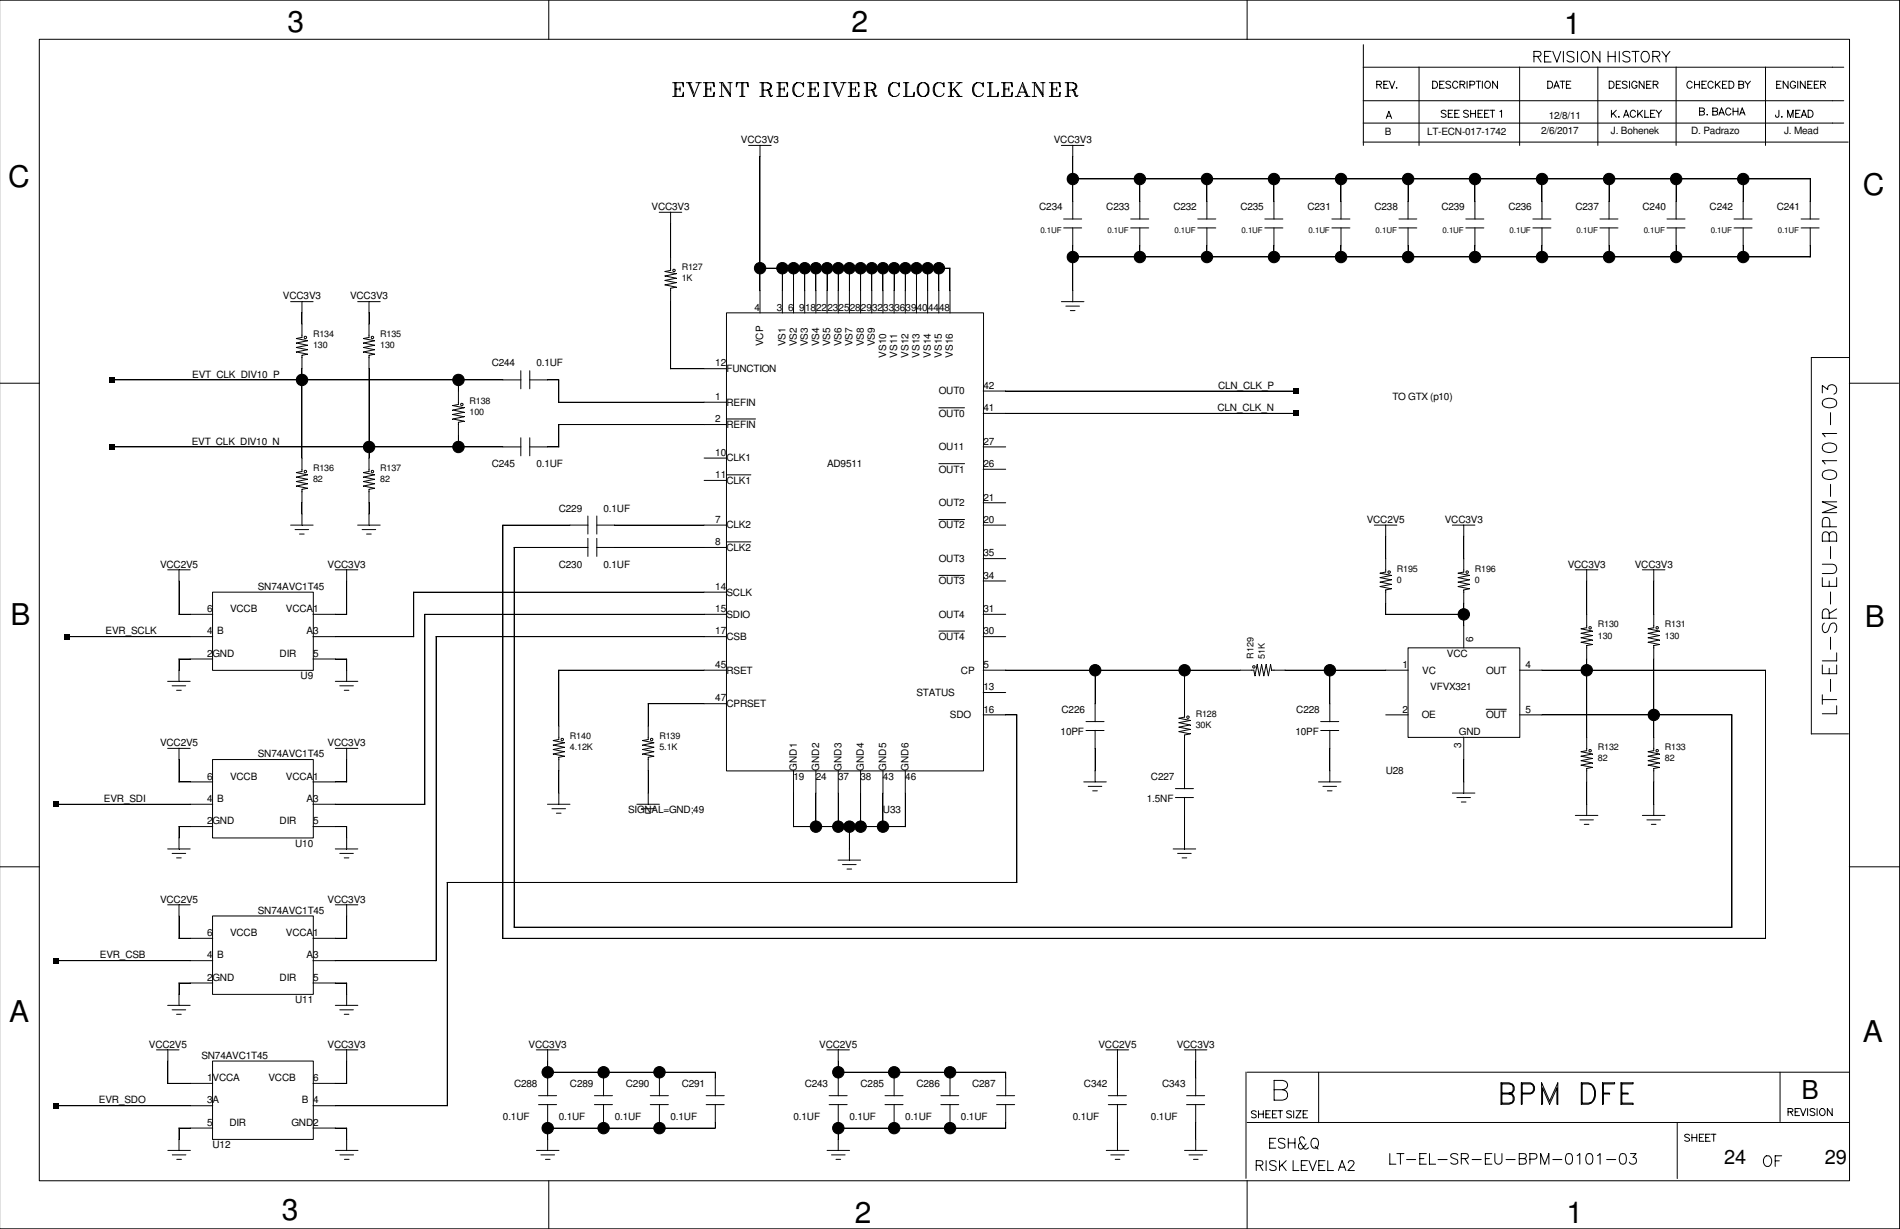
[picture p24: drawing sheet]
<svg xmlns="http://www.w3.org/2000/svg" width="432mm" height="279mm" viewBox="0 0 432 279" stroke-linecap="round" stroke-linejoin="round" font-family="sans-serif">
<defs><g id="words">
<g font-size="6.8">
<text x="65.3" y="7.2">3</text>
<text x="193.5" y="7.2">2</text>
<text x="355.5" y="7.7">1</text>
<text x="1.9" y="42.5">C</text>
<text x="423.3" y="44.3">C</text>
<text x="2.4" y="142">B</text>
<text x="423.8" y="142.5">B</text>
<text x="2.1" y="232.4">A</text>
<text x="423.3" y="236.9">A</text>
<text x="64.1" y="277.3">3</text>
<text x="194.3" y="278.1">2</text>
<text x="356" y="278.1">1</text>
</g>
<text font-size="5.9" x="409.4" y="249.8">B</text>
<g font-size="4.5">
<text x="391.8" y="264.6">24</text>
<text x="414.7" y="264.6">29</text>
</g>
<g font-size="2.3">
<text x="352" y="27">12/8/11</text>
<text x="168.4" y="32.6">VCC3V3</text>
<text x="239.5" y="32.6">VCC3V3</text>
<text x="314.7" y="30.8">B</text>
<text x="324.3" y="30.8">LT-ECN-017-1742</text>
<text x="350.2" y="30.5">2/6/2017</text>
<text x="366.1" y="30.5">J. Bohenek</text>
<text x="384.3" y="30.5">D. Padrazo</text>
<text x="405.5" y="30.5">J. Mead</text>
<text x="148.1" y="47.8">VCC3V3</text>
<text x="236.2" y="47.8">C234</text>
<text x="251.4" y="47.8">C233</text>
<text x="266.7" y="47.8">C232</text>
<text x="281.9" y="47.8">C235</text>
<text x="297.1" y="47.8">C231</text>
<text x="312.4" y="47.8">C238</text>
<text x="327.6" y="47.8">C239</text>
<text x="342.8" y="47.8">C236</text>
<text x="358.1" y="47.8">C237</text>
<text x="373.3" y="47.8">C240</text>
<text x="388.5" y="47.8">C242</text>
<text x="403.8" y="47.8">C241</text>
<text x="64.3" y="68.1">VCC3V3</text>
<text x="79.5" y="68.1">VCC3V3</text>
<text x="171.5" y="70.6">4</text>
<text x="176.6" y="70.6">3</text>
<text x="179.1" y="70.6">6</text>
<text x="181.7" y="70.6">9</text>
<text x="183" y="70.6">18</text>
<text x="185.5" y="70.6">22</text>
<text x="188" y="70.6">23</text>
<text x="190.6" y="70.6">25</text>
<text x="193.1" y="70.6">28</text>
<text x="195.7" y="70.6">29</text>
<text x="198.2" y="70.6">32</text>
<text x="200.7" y="70.6">33</text>
<text x="203.3" y="70.6">36</text>
<text x="205.8" y="70.6">39</text>
<text x="208.4" y="70.6">40</text>
<text x="210.9" y="70.6">44</text>
<text x="213.4" y="70.6">48</text>
<text x="111.8" y="83.3">C244</text>
<text x="121.9" y="83.3">0.1UF</text>
<text x="162.6" y="83.3">12</text>
<text x="173.4" y="78.7" transform="rotate(-90 173.4 78.7)">VCP</text>
<text x="178.5" y="78.7" transform="rotate(-90 178.5 78.7)">VS1</text>
<text x="181.1" y="78.7" transform="rotate(-90 181.1 78.7)">VS2</text>
<text x="183.6" y="78.7" transform="rotate(-90 183.6 78.7)">VS3</text>
<text x="186.1" y="78.7" transform="rotate(-90 186.1 78.7)">VS4</text>
<text x="188.7" y="78.7" transform="rotate(-90 188.7 78.7)">VS5</text>
<text x="191.2" y="78.7" transform="rotate(-90 191.2 78.7)">VS6</text>
<text x="193.8" y="78.7" transform="rotate(-90 193.8 78.7)">VS7</text>
<text x="196.3" y="78.7" transform="rotate(-90 196.3 78.7)">VS8</text>
<text x="198.8" y="78.7" transform="rotate(-90 198.8 78.7)">VS9</text>
<text x="201.4" y="81.3" transform="rotate(-90 201.4 81.3)">VS10</text>
<text x="203.9" y="81.3" transform="rotate(-90 203.9 81.3)">VS11</text>
<text x="206.5" y="81.3" transform="rotate(-90 206.5 81.3)">VS12</text>
<text x="209" y="81.3" transform="rotate(-90 209 81.3)">VS13</text>
<text x="211.5" y="81.3" transform="rotate(-90 211.5 81.3)">VS14</text>
<text x="214.1" y="81.3" transform="rotate(-90 214.1 81.3)">VS15</text>
<text x="216.6" y="81.3" transform="rotate(-90 216.6 81.3)">VS16</text>
<text x="43.7" y="85.9">EVT_CLK_DIV10_P</text>
<text x="165.1" y="84.6">FUNCTION</text>
<text x="213.4" y="89.7">OUT0</text>
<text x="223.5" y="88.4">42</text>
<text x="276.8" y="88.4">CLN_CLK_P</text>
<text x="162.6" y="90.9">1</text>
<text x="165.1" y="92.2">REFIN</text>
<text x="213.4" y="94.7">OUT0</text>
<text x="223.5" y="93.5">41</text>
<text x="276.7" y="93.5">CLN_CLK_N</text>
<text x="316.4" y="90.9">TO GTX (p10)</text>
<text x="43.6" y="101.1">EVT_CLK_DIV10_N</text>
<text x="162.6" y="96">2</text>
<text x="165.1" y="97.3">REFIN</text>
<text x="223.5" y="101.1">27</text>
<text x="111.8" y="106.2">C245</text>
<text x="121.9" y="106.2">0.1UF</text>
<text x="162.6" y="103.6">10</text>
<text x="165.1" y="104.9">CLK1</text>
<text x="188" y="106.2">AD9511</text>
<text x="213.4" y="102.4">OU11</text>
<text x="213.4" y="107.4">OUT1</text>
<text x="223.5" y="106.2">26</text>
<text x="162.6" y="108.7">11</text>
<text x="165.1" y="110">CLK1</text>
<text x="223.5" y="113.8">21</text>
<text x="127" y="116.3">C229</text>
<text x="137.2" y="116.3">0.1UF</text>
<text x="162.6" y="118.9">7</text>
<text x="213.4" y="115.1">OUT2</text>
<text x="223.5" y="118.9">20</text>
<text x="310.6" y="118.9">VCC2V5</text>
<text x="328.3" y="118.9">VCC3V3</text>
<text x="162.6" y="124">8</text>
<text x="165.1" y="120.1">CLK2</text>
<text x="165.1" y="125.2">CLK2</text>
<text x="213.4" y="120.1">OUT2</text>
<text x="36.4" y="129">VCC2V5</text>
<text x="74.5" y="129">VCC3V3</text>
<text x="127" y="129">C230</text>
<text x="137.2" y="129">0.1UF</text>
<text x="213.4" y="127.8">OUT3</text>
<text x="223.5" y="126.5">35</text>
<text x="223.5" y="131.6">34</text>
<text x="356.3" y="129">VCC3V3</text>
<text x="371.5" y="129">VCC3V3</text>
<text x="58.6" y="134.1">SN74AVC1T45</text>
<text x="162.6" y="134.1">14</text>
<text x="165.1" y="135.4">SCLK</text>
<text x="213.4" y="132.8">OUT3</text>
<text x="47.1" y="139.1">6</text>
<text x="52.3" y="139.1">VCCB</text>
<text x="65" y="139.1">VCCA1</text>
<text x="162.6" y="139.1">15</text>
<text x="165.1" y="140.4">SDIO</text>
<text x="213.4" y="140.4">OUT4</text>
<text x="223.5" y="139.1">31</text>
<text x="24" y="144.2">EVR_SCLK</text>
<text x="47.1" y="149.3">2GND</text>
<text x="47.1" y="144.2">4</text>
<text x="49.4" y="144.2">B</text>
<text x="63.5" y="149.3">DIR</text>
<text x="69.7" y="144.2">A3</text>
<text x="71.2" y="149.3">5</text>
<text x="162.6" y="144.2">17</text>
<text x="165.1" y="145.5">CSB</text>
<text x="213.4" y="145.5">OUT4</text>
<text x="223.5" y="144.2">30</text>
<text x="328.8" y="149.3">VCC</text>
<text x="334.8" y="146" transform="rotate(-90 334.8 146)">6</text>
<text x="68.3" y="154.4">U9</text>
<text x="162.6" y="151.8">45</text>
<text x="165.1" y="153.1">RSET</text>
<text x="218.4" y="153.1">CP</text>
<text x="223.5" y="151.8">5</text>
<text x="318.8" y="151.8">1</text>
<text x="323.2" y="153.1">VC</text>
<text x="337.7" y="153.1">OUT</text>
<text x="346.7" y="151.8">4</text>
<text x="162.6" y="159.5">47</text>
<text x="165.1" y="160.7">CPRSET</text>
<text x="208.3" y="158.2">STATUS</text>
<text x="223.5" y="156.9">13</text>
<text x="325" y="156.9">VFVX321</text>
<text x="215.9" y="163.3">SDO</text>
<text x="223.5" y="162">16</text>
<text x="241" y="167.1">10PF</text>
<text x="241.3" y="162">C226</text>
<text x="294.4" y="167.1">10PF</text>
<text x="294.6" y="162">C228</text>
<text x="318.8" y="162">2</text>
<text x="323.1" y="163.3">OE</text>
<text x="331.6" y="167.1">GND</text>
<text x="337.7" y="163.3">OUT</text>
<text x="346.7" y="162">5</text>
<text x="36.4" y="169.6">VCC2V5</text>
<text x="58.6" y="172.2">SN74AVC1T45</text>
<text x="74.5" y="169.6">VCC3V3</text>
<text x="332.1" y="170.1" transform="rotate(-90 332.1 170.1)">3</text>
<text x="47.1" y="177.2">6</text>
<text x="52.3" y="177.2">VCCB</text>
<text x="65" y="177.2">VCCA1</text>
<text x="180.3" y="177.2">19</text>
<text x="181.1" y="175.2" transform="rotate(-90 181.1 175.2)">GND1</text>
<text x="185.4" y="177.2">24</text>
<text x="186.1" y="175.2" transform="rotate(-90 186.1 175.2)">GND2</text>
<text x="190.5" y="177.2">37</text>
<text x="191.2" y="175.2" transform="rotate(-90 191.2 175.2)">GND3</text>
<text x="195.6" y="177.2">38</text>
<text x="196.3" y="175.2" transform="rotate(-90 196.3 175.2)">GND4</text>
<text x="200.7" y="177.2">43</text>
<text x="201.4" y="175.2" transform="rotate(-90 201.4 175.2)">GND5</text>
<text x="205.7" y="177.2">46</text>
<text x="206.5" y="175.2" transform="rotate(-90 206.5 175.2)">GND6</text>
<text x="261.6" y="177.2">C227</text>
<text x="314.9" y="176">U28</text>
<text x="23.6" y="182.3">EVR_SDI</text>
<text x="47.1" y="182.3">4</text>
<text x="49.4" y="182.3">B</text>
<text x="69.7" y="182.3">A3</text>
<text x="142.7" y="184.9">SIGNAL=GND;49</text>
<text x="200.7" y="184.9">U33</text>
<text x="260.6" y="182.3">1.5NF</text>
<text x="47.1" y="187.4">2GND</text>
<text x="63.5" y="187.4">DIR</text>
<text x="71.2" y="187.4">5</text>
<text x="67.1" y="192.5">U10</text>
<text x="36.4" y="205.2">VCC2V5</text>
<text x="58.6" y="207.7">SN74AVC1T45</text>
<text x="74.5" y="205.2">VCC3V3</text>
<text x="47.1" y="212.8">6</text>
<text x="52.3" y="212.8">VCCB</text>
<text x="65" y="212.8">VCCA1</text>
<text x="22.7" y="217.9">EVR_CSB</text>
<text x="47.1" y="217.9">4</text>
<text x="49.4" y="217.9">B</text>
<text x="69.7" y="217.9">A3</text>
<text x="47.1" y="223">2GND</text>
<text x="63.5" y="223">DIR</text>
<text x="71.2" y="223">5</text>
<text x="67.1" y="228">U11</text>
<text x="33.8" y="238.2">VCC2V5</text>
<text x="74.5" y="238.2">VCC3V3</text>
<text x="120.1" y="238.2">VCC3V3</text>
<text x="186.2" y="238.2">VCC2V5</text>
<text x="249.6" y="238.2">VCC2V5</text>
<text x="267.4" y="238.2">VCC3V3</text>
<text x="45.8" y="240.7">SN74AVC1T45</text>
<text x="47.1" y="245.8">1VCCA</text>
<text x="61" y="245.8">VCCB</text>
<text x="71.2" y="245.8">6</text>
<text x="22.5" y="250.9">EVR_SDO</text>
<text x="47.1" y="250.9">3A</text>
<text x="68.6" y="250.9">B 4</text>
<text x="116.8" y="247.1">C288</text>
<text x="129.5" y="247.1">C289</text>
<text x="142.2" y="247.1">C290</text>
<text x="154.9" y="247.1">C291</text>
<text x="182.9" y="247.1">C243</text>
<text x="195.6" y="247.1">C285</text>
<text x="208.3" y="247.1">C286</text>
<text x="220.9" y="247.1">C287</text>
<text x="246.3" y="247.1">C342</text>
<text x="264.1" y="247.1">C343</text>
<text x="47.1" y="255.9">5</text>
<text x="52.2" y="255.9">DIR</text>
<text x="66.3" y="255.9">GND2</text>
<text x="114.3" y="254.7">0.1UF</text>
<text x="127" y="254.7">0.1UF</text>
<text x="139.7" y="254.7">0.1UF</text>
<text x="152.4" y="254.7">0.1UF</text>
<text x="180.3" y="254.7">0.1UF</text>
<text x="193" y="254.7">0.1UF</text>
<text x="205.7" y="254.7">0.1UF</text>
<text x="218.4" y="254.7">0.1UF</text>
<text x="243.8" y="254.7">0.1UF</text>
<text x="261.6" y="254.7">0.1UF</text>
<text x="48.3" y="261">U12</text>
</g>
<g font-size="2">
<text x="154.9" y="61.4">R127</text>
<text x="154.9" y="63.9">1K</text>
<text x="71.2" y="76.6">R134</text>
<text x="86.4" y="76.6">R135</text>
<text x="71.2" y="79.2">130</text>
<text x="86.4" y="79.2">130</text>
<text x="106.7" y="91.9">R138</text>
<text x="106.7" y="94.4">100</text>
<text x="71.2" y="107.1">R136</text>
<text x="86.4" y="107.1">R137</text>
<text x="71.2" y="109.6">82</text>
<text x="86.4" y="109.6">82</text>
<text x="317.5" y="130">R195</text>
<text x="335.2" y="130">R196</text>
<text x="317.5" y="132.5">0</text>
<text x="335.2" y="132.5">0</text>
<text x="363.1" y="142.6">R130</text>
<text x="378.4" y="142.6">R131</text>
<text x="284.9" y="149.8" transform="rotate(-90 284.9 149.8)">R129</text>
<text x="287.4" y="149.8" transform="rotate(-90 287.4 149.8)">51K</text>
<text x="363.1" y="145.2">130</text>
<text x="378.4" y="145.2">130</text>
<text x="271.7" y="165.5">30K</text>
<text x="271.7" y="162.9">R128</text>
<text x="129.5" y="168">R140</text>
<text x="129.5" y="170.6">4.12K</text>
<text x="149.9" y="170.6">5.1K</text>
<text x="149.9" y="168">R139</text>
<text x="363.1" y="173.1">82</text>
<text x="363.1" y="170.6">R132</text>
<text x="378.4" y="170.6">R133</text>
<text x="378.4" y="173.1">82</text>
</g>
<g font-size="1.8">
<text x="236.4" y="53">0.1UF</text>
<text x="251.7" y="53">0.1UF</text>
<text x="266.9" y="53">0.1UF</text>
<text x="282.2" y="53">0.1UF</text>
<text x="297.4" y="53">0.1UF</text>
<text x="312.6" y="53">0.1UF</text>
<text x="327.8" y="53">0.1UF</text>
<text x="343.1" y="53">0.1UF</text>
<text x="358.3" y="53">0.1UF</text>
<text x="373.5" y="53">0.1UF</text>
<text x="388.8" y="53">0.1UF</text>
<text x="404" y="53">0.1UF</text>
</g>
</g></defs>
<path d="M.1 0h431.6v279.4h-431.6z" fill="none" stroke="#fff" stroke-width=".23"/>
<g fill="none" stroke="#000" stroke-width=".23">
<path d="M-.1 0h431.8v279.4h-431.8M8.9 8.9h411.4v259.5h-411.4zM124.7 0v9M152.9 18.8h2.4v1l-.2-1M153.4 18.8v3.1M153.6 18.8v3.1M154.6 19.8v.9M156 18.8h1.2M156.5 18.8l1.2 3.1 1.2-3.1M156.7 18.8l1 2.4M158.2 18.8h1.2M159.9 18.8h2.4v1l-.2-1"/>
<path d="M160.4 18.8v3.1M160.6 18.8v3.1M161.5 19.8v.9M163.5 18.8h.8l1.6 2.7M164 18.8v3.1M165.4 18.8h1M165.9 18.8v3.1l-1.6-2.6M167.6 18.8l-.3 1v-1h2.7v1l-.2-1M168.6 18.8v3.1M168.8 18.8v3.1M172.7 18.8h1.7l.7 .2 .2 .5-.2 .7-.7 .3h-1M173.2 18.8v3.1"/>
<path d="M173.4 18.8v3.1M174.4 18.8l.5 .2 .2 .5-.2 .7-.5 .3M176.5 18.8h2.5v1l-.3-1M177 18.8v3.1M177.3 18.8v3.1M178.2 19.8v.9M181.1 18.8a2 2 0 0 0 0 3.1M182.4 19l.2-.2v1l-.2-.8a1.45 1.45 0 0 0-1.8 .1 1.45 1.45 0 0 0-.4 1.6 1.36 1.36 0 0 0 2.2 1l.2-.5M183.6 18.8h2.4v1l-.2-1M184.1 18.8v3.1M184.3 18.8v3.1M185.3 19.8v.9"/>
<path d="M187.2 18.8h1.2M187.7 18.8v3.1M188 18.8v3.1M188.9 18.8h1.2M189.4 18.8l1.2 3.1 1.2-3.1M189.6 18.8l1 2.4M191.1 18.8h1.2M192.7 18.8h2.5v1l-.3-1M193.3 18.8v3.1M193.5 18.8v3.1M194.4 19.8v.9M196.4 18.8h1.7l.7 .2 .3 .5-.3 .7-.7 .3h-1"/>
<path d="M196.9 18.8v3.1M197.1 18.8v3.1M198.1 18.8l.5 .2 .2 .5-.2 .7-.5 .3M202.9 18.8a2 2 0 0 0 0 3.1M204.1 19l.3-.2v1l-.3-.8a1.45 1.45 0 0 0-1.7 .1 1.45 1.45 0 0 0-.5 1.6 1.36 1.36 0 0 0 2.2 1l.3-.5M205.3 18.8h1.2M205.8 18.8v3.1M206.1 18.8v3.1M208.7 19.3a1.43 1.43 0 0 1 1.8-.3 1.43 1.43 0 0 1 .6 1.7 1.4 1.4 0 0 1-1.8 1.2 1.4 1.4 0 0 1-.9-1.9zM209.4 18.8a2 2 0 0 0 0 3.1M210.1 18.8a1.93 1.93 0 0 1 0 3.1M213.1 18.8a2 2 0 0 0 0 3.1"/>
<path d="M214.3 19l.2-.2v1l-.2-.8a1.45 1.45 0 0 0-1.7 .1 1.45 1.45 0 0 0-.5 1.6 1.36 1.36 0 0 0 2.2 1l.2-.5M215.5 18.8h1.2M216 18.8v3.1M216.2 18.8v3.1M217.4 18.8h1.3M218.1 18.8l-1.9 1.9M222 18.8a2 2 0 0 0 0 3.1M223.2 19l.3-.2v1l-.3-.8a1.45 1.45 0 0 0-1.7 .1 1.45 1.45 0 0 0-.5 1.6 1.36 1.36 0 0 0 2.2 1l.3-.5M224.4 18.8h1.2M224.9 18.8v3.1M225.2 18.8v3.1M227.6 18.8h2.4v1l-.2-1"/>
<path d="M228.1 18.8v3.1M228.3 18.8v3.1M229.3 19.8v.9M232.4 19.5l1 2.4M234.6 18.8h.7l1.7 2.7M235.1 18.8v3.1M236.5 18.8h1M237 18.8v3.1l-1.7-2.6M238.5 18.8h2.4v1l-.2-1M239 18.8v3.1M239.2 18.8v3.1M240.2 19.8v.9"/>
<path d="M242.1 18.8h1.7l.7 .2 .2 .5-.2 .7-.7 .3h-1M242.6 18.8v3.1M242.8 18.8v3.1M243.8 18.8l.5 .2 .2 .5-.2 .7-.5 .3M283.4 0v9M309.8 15.3h109.2M309.8 10.2v22.9M312.9 19.2l.9-.1 .2-.3-.4-.3h-.7v1.6M313.4 19.2l.6 .9M314.5 19.2h.6M315.5 18.5h-1v1.6h1M315.8 18.5l.6 1.6 .6-1.6"/>
<path d="M317.3 20h.2zM322.5 15.2v17.9M325.6 18.5h.5a.85 .85 0 0 1 .6 .8 .85 .85 0 0 1-.6 .8h-.5zM327.2 19.2h.6M328.2 18.5h-1v1.6h1M329.7 18.7a.62 .62 0 0 0-1.1 .1l1.1 .8v.3l-.4 .2-.7-.2M331.3 18.8a.61 .61 0 0 0-.7-.3 .61 .61 0 0 0-.5 .6 .68 .68 0 0 0 .3 .8 .68 .68 0 0 0 .8 0l.1-.2M331.8 19.2l.9-.1 .2-.3-.4-.3h-.7v1.6M332.4 19.2l.5 .9M333.4 18.5v1.6M334.1 19.3l.9-.1 .2-.4-.4-.3h-.7v1.6M335.4 18.5h1.1"/>
<path d="M336 18.5v1.6M336.9 18.5v1.6M337.6 18.7a.75 .75 0 0 1 1.1 .2 .75 .75 0 0 1-.3 1.1 .75 .75 0 0 1-.9-.3 .75 .75 0 0 1 .1-1zM340.3 18.5v1.6l-1.1-1.6v1.6M345.4 15.2v17.9M348.6 12.8l1.4-.1a.59 .59 0 0 0 0-.9l-1.4-.1v2.4M349.4 12.8l.8 1.3M351 12.8h1M351.7 18.5h.6a.85 .85 0 0 1 .6 .8 .85 .85 0 0 1-.6 .8h-.6zM352.5 11.7h-1.5v2.4h1.5M352.9 11.7l.9 2.4 .9-2.4M353.4 19.6h.7"/>
<path d="M354.5 18.5h1.1M355.1 18.5v1.6M355.3 11.7v2.4M356 19.2h.6M357 18.5h-1v1.6h1M357.7 12a.92 .92 0 0 0-1.6 .2 1.57 1.57 0 0 0 1.4 .8 .61 .61 0 0 1 0 1 1.13 1.13 0 0 1-1.4-.2M358.5 11.7v2.4M359.8 11.8a1.18 1.18 0 0 1 1.4 .5 1.18 1.18 0 0 1-.3 1.5 .9 .9 0 0 1-1 .3 .9 .9 0 0 1-.6-.9 1.55 1.55 0 0 1 .5-1.4zM363.1 15.2v17.9M363.6 11.7v2.4l-1.6-2.4v2.4M365.5 12.8h1.6M365.5 11.7v2.4"/>
<path d="M365.7 18.5h.6a.85 .85 0 0 1 .5 .8 .85 .85 0 0 1-.5 .8h-.6zM367.1 11.7v2.4M367.3 19.2h.7M368 11.7v2.4M368.3 18.5h-1v1.6h1M369.8 18.7a.62 .62 0 0 0-1.1 .1l1.1 .8v.3l-.4 .2-.7-.2M370.3 18.5v1.6M370.4 12a.92 .92 0 0 0-1.6 .2 1.57 1.57 0 0 0 1.4 .8 .61 .61 0 0 1 0 1 1.13 1.13 0 0 1-1.4-.2M370.9 11.7h1.6M371.7 11.7v2.4M372 18.8a.61 .61 0 0 0-.7-.3 .61 .61 0 0 0-.5 .6 .68 .68 0 0 0 .3 .8 .68 .68 0 0 0 .8 0l.1-.4h-.4M373.4 11.8a1.18 1.18 0 0 1 1.4 .5 1.18 1.18 0 0 1-.2 1.5 .9 .9 0 0 1-1.1 .3 .9 .9 0 0 1-.5-.9 1.55 1.55 0 0 1 .4-1.4z"/>
<path d="M373.6 18.5v1.6l-1.1-1.6v1.6M374.2 19.2h.7M375.2 18.5h-1v1.6h1M375.6 12.8l1.4-.1a.59 .59 0 0 0 0-.9l-1.4-.1v2.4M375.7 19.2l.9-.1 .2-.3-.4-.3h-.7v1.6M376.3 19.2l.5 .9M376.4 12.8l.8 1.3M377.7 11.7l.9 1.1v1.3M379.5 11.7l-.9 1.1M380.9 15.2v17.9M384.6 18.8a.61 .61 0 0 0-.7-.3 .61 .61 0 0 0-.5 .6 .68 .68 0 0 0 .2 .8 .68 .68 0 0 0 .9 0l.1-.2M385.1 19.2h1.1"/>
<path d="M385.1 18.5v1.6M386.2 18.5v1.6M386.8 19.2h.6M387.8 18.5h-1v1.6h1M389.3 18.8a.61 .61 0 0 0-.7-.3 .61 .61 0 0 0-.4 .6 .68 .68 0 0 0 .2 .8 .68 .68 0 0 0 .9 0v-.2M389.8 18.5v1.6M390.2 19.1l.7 1M390.9 18.5l-1.1 1.1M391.5 19.2h.6M392.5 18.5h-1v1.6h1M392.9 18.5h.6a.85 .85 0 0 1 .6 .8 .85 .85 0 0 1-.6 .8h-.6zM395.2 19.2h.7l.3 .2 .1 .4-.4 .3h-.7v-1.6h.7l.3 .1v.5l-.3 .1"/>
<path d="M396.6 18.5l.6 .7v.9M397.8 18.5l-.6 .7M401.2 15.2v17.9M403.8 19.2h.6M404.8 18.5h-1v1.6h1M406.4 18.5v1.6l-1.1-1.6v1.6M408.1 18.8a.61 .61 0 0 0-.8-.3 .61 .61 0 0 0-.4 .6 .68 .68 0 0 0 .2 .8 .68 .68 0 0 0 .9 0l.1-.4h-.4M408.6 18.5v1.6M410.3 18.5v1.6l-1.1-1.6v1.6M410.8 19.2h.7M411.9 18.5h-1.1v1.6h1.1M412.3 19.2h.7"/>
<path d="M413.3 18.5h-1v1.6h1M413.8 19.2l.9-.1 .2-.3-.4-.3h-.7v1.6M414.3 19.2l.6 .9M152.9 21.9h2.4v-.9l-.2 .9M153.6 20.2h1M159.9 21.9h2.4v-.9l-.2 .9M160.6 20.2h.9M163.5 21.9h1M168.1 21.9h1.2M170.1 33.1h5.2M172.7 21.9h1.2M172.7 33v38.2"/>
<path d="M174.4 20.5l.5 .2 .4 1.2M174.4 20.5l.7 1.4 .5-.2M176.5 21.9h2.5v-.9l-.3 .9M177.3 20.2h.9M183.6 21.9h2.4v-.9l-.2 .9M184.3 20.2h1M187.2 21.9h1.2M192.7 21.9h2.5v-.9l-.3 .9M193.5 20.2h.9M196.4 21.9h1.2M198.1 20.5l.5 .2 .5 1.2M198.1 20.5l.7 1.4 .5-.2"/>
<path d="M205.3 21.9h2.5v-.9l-.3 .9M215.5 21.9h1.2M216.7 20.2l1.2 1.7M217 20.2l1.1 1.7M217.4 21.9h1.3M224.4 21.9h2.5v-.9l-.3 .9M227.6 21.9h2.4v-.9l-.2 .9M228.3 20.2h1M230.7 21.9h1.2M231.2 21.9l1.2-3.1 1.2 3.1M231.7 21h1.2M232.9 21.9h1.2"/>
<path d="M234.6 21.9h.9M238.5 21.9h2.4v-.9l-.2 .9M239.2 20.2h1M241.2 33.1h5.1M242.1 21.9h1.2M243.8 20.5l.5 .2 .4 1.2M243.8 20.5l.7 1.4 .5-.2M243.8 33v16.8M309.8 28h109.2M309.8 22.9h109.2M309.8 32.3h110.2M315 26.9l.6-1.6 .7 1.6"/>
<path d="M315.3 26.4h.7M328.6 25.3a.62 .62 0 0 0-1.1 .1l1.1 .8v.3l-.3 .2-.8-.2M329.1 25.8h.7M330.2 25.1h-1.1v1.6h1.1M330.6 25.8h.7M331.6 25.1h-1v1.6h1M333.7 25.3a.62 .62 0 0 0-1.1 .1l1.1 .8v.3l-.4 .2-.7-.2M334.2 25.8h1.1M334.2 25.1v1.6M335.3 25.1v1.6M335.9 25.8h.6M336.9 25.1h-1v1.6h1"/>
<path d="M337.4 25.8h.6M338.4 25.1h-1v1.6h1M338.6 25.1h1.1M339.2 25.1v1.6M340.9 25.4l.3-.3v1.6M353.1 20.1l.6-1.6 .7 1.6M366.2 25.1v1.6M366.6 25.7l.7 1M367.3 25.1l-1.1 1.1M367.8 26.6h.2zM369 26.7l.6-1.6 .6 1.6M369.2 26.2h.8"/>
<path d="M371.7 25.4a.61 .61 0 0 0-.7-.3 .61 .61 0 0 0-.5 .6 .68 .68 0 0 0 .2 .8 .68 .68 0 0 0 .9 0l.1-.2M372.2 25.1v1.6M372.6 25.7l.7 1M373.3 25.1l-1.1 1.1M373.8 25.1v1.6h.9M375.1 25.8h.7M376.1 25.1h-1v1.6h1M376.4 25.1l.6 .7v.9M377.6 25.1l-.6 .7M386.2 25.3h.8l.3 .2v.4l-.3 .3h-.8v-1.6h.8l.3 .1v.3l-.3 .3M387.9 26.1h.2zM389.3 25.3h.7l.3 .2 .1 .4-.4 .3h-.7v-1.6h.7l.3 .1v.5l-.3 .1"/>
<path d="M390.7 26.2l.5-1.6 .7 1.6M390.9 25.7h.7M393.4 24.9a.61 .61 0 0 0-.7-.4 .61 .61 0 0 0-.5 .7 .68 .68 0 0 0 .2 .8 .68 .68 0 0 0 .9 0l.1-.2M393.9 24.6v1.6M393.9 25.3h1.1M395 24.6v1.6M395.4 26.2l.5-1.6 .7 1.6M395.6 25.7h.7M404.3 25.1l-.1 1.4-.2 .2-.4-.2-.1-.3M404.9 26.6h.1zM406.3 26.7v-1.6l.6 1.6 .6-1.6v1.6M408.1 25.8h.6"/>
<path d="M409.1 25.1h-1v1.6h1M409.4 26.7l.6-1.6 .6 1.6M409.6 26.2h.7M410.9 25.1h.6a.85 .85 0 0 1 .5 .8 .85 .85 0 0 1-.5 .8h-.6zM149.8 48.3h5.1M152.4 48.2v13.3M241.7 51.8h4.1M241.7 49.8h4.1M243.8 40.7h167.6v9.1M243.8 58.4h167.6M243.8 51.8v16.8M257 51.8h4.1"/>
<path d="M257 49.8h4.1M259 40.7v9.1M259 51.8v6.7M272.2 51.8h4.1M272.2 49.8h4.1M274.3 40.7v9.1M274.3 51.8v6.7M287.4 51.8h4.1M287.4 49.8h4.1M289.5 40.7v9.1M289.5 51.8v6.7M302.7 51.8h4.1"/>
<path d="M302.7 49.8h4.1M304.8 40.7v9.1M304.8 51.8v6.7M317.9 51.8h4.1M317.9 49.8h4.1M320 40.7v9.1M320 51.8v6.7M333.1 51.8h4.1M333.1 49.8h4.1M335.2 40.7v9.1M335.2 51.8v6.7M348.4 51.8h4.1"/>
<path d="M348.4 49.8h4.1M350.4 40.7v9.1M350.4 51.8v6.7M363.6 51.8h4.1M363.6 49.8h4.1M365.7 40.7v9.1M365.7 51.8v6.7M378.8 51.8h4.1M378.8 49.8h4.1M380.9 40.7v9.1M380.9 51.8v6.7M394.1 51.8h4.1"/>
<path d="M394.1 49.8h4.1M396.2 40.7v9.1M396.2 51.8v6.7M409.3 51.8h4.1M409.3 49.8h4.1M411.4 51.8v6.7M66 68.6h5.2M68.6 68.5v8.3M68.6 76.7l-1.2 .3 2.5 .5-2.5 .5 2.5 .5-2.5 .5 2.5 .5-2.5 .5 2.5 .5-1.3 .3v26.4l-1.2 .2 2.5 .5-2.5 .6 2.5 .5-2.5 .5 2.5 .5-2.5 .5 2.5 .5-1.3 .3v8.1M81.3 68.6h5.1M83.9 76.7l-1.3 .3 2.5 .5-2.5 .5 2.5 .5-2.5 .5 2.5 .5-2.5 .5 2.5 .5-1.2 .3v26.4l-1.3 .2 2.5 .5-2.5 .6 2.5 .5-2.5 .5 2.5 .5-2.5 .5 2.5 .5-1.2 .3v8.1M83.9 68.5v8.3"/>
<path d="M152.4 61.5l-1.3 .2 2.6 .5-2.6 .5 2.6 .5-2.6 .6 2.6 .5-2.6 .5 2.6 .5-1.3 .2v18.4M165.1 71.1h58.4v104.2h-58.4zM172.7 61h43.2v10.2M177.8 61v10.2M180.3 61v10.2M182.9 61v10.2M185.4 61v10.2M188 61v10.2M190.5 61v10.2M193 61v10.2M195.6 61v10.2M198.1 61v10.2"/>
<path d="M200.7 61v10.2M203.2 61v10.2M205.7 61v10.2M208.3 61v10.2M210.8 61v10.2M213.4 61v10.2M241.2 68.6h5.1M242.2 69.6h3.1M243.2 70.6h1.1M-.1 87.1h9.1M25.4 86.4h93M104.2 86.4v5.6"/>
<path d="M104.2 91.9l-1.3 .3 2.6 .5-2.6 .5 2.6 .5-2.6 .5 2.6 .5-2.6 .5 2.6 .6-1.3 .2v5.6M118.4 84.3v4.1M118.4 99.5v4.1M120.4 86.4h6.6v5.1M120.4 84.3v4.1M120.4 99.5v4.1M127 91.4h38.1M152.4 83.8h12.7M165.1 95.2h6.6M165.1 96.5h-38.1v5.1M213.4 92.7h5.8M223.4 88.9h71.2"/>
<path d="M223.4 94h71.2M414.1 89.3v-1.7l1.3 1a1.05 1.05 0 0 1 1.2-1.2 1.05 1.05 0 0 1 .8 1.5l-.2 .4-.4 .3M414.3 91a2.48 2.48 0 0 1 2.9 0 1.01 1.01 0 0 1-.4 1.5 2.58 2.58 0 0 1-2.5-.3l-.2-.4zM416 93.8v2.8M417.4 98.6h-3.3l.7 .7M420.3 87.1h11.2M420.3 81.3h-8.7v85.6M25.4 101.6h93M66 119.4h5.2M81.3 119.4h5.1M114.3 119.4h19.3M114.3 119.4v94"/>
<path d="M120.4 101.6h6.6M133.6 117.3v4.1M135.6 119.4h29.5M135.6 117.3v4.1M160 104.1h5.1M160 109.2h5.1M165.1 107.9h5.5M213.4 105.4h5.8M213.4 118.1h5.8M223.4 119.4h5.2M223.4 101.6h5.2M223.4 114.3h5.2"/>
<path d="M223.4 106.7h5.2M312.3 119.4h5.2M314.9 119.3v10.8M330.1 119.4h5.1M332.7 119.3v10.8M414.3 107.3a2.48 2.48 0 0 1 2.9 0 1.01 1.01 0 0 1-.4 1.5 2.58 2.58 0 0 1-2.5-.3l-.2-.4zM414.3 101.2a2.48 2.48 0 0 1 2.9 0 1.01 1.01 0 0 1-.4 1.5 2.58 2.58 0 0 1-2.5-.3l-.2-.5zM415.8 119.8l-.1-1.9a.88 .88 0 0 0-.9-.3 .88 .88 0 0 0-.7 .8v1.4h3.3M416 110.1v2.8M417.4 104.7h-3.3l.7 .8M417.4 114.1h-3.3l3.3 1.2-3.3 1.2h3.3M38.1 129.5h5.1"/>
<path d="M40.6 139.7h7.7M40.7 129.5v10.2M48.3 134.6h22.9v17.8h-22.9zM67.1 120.4h3M68.1 121.4h1M71.1 139.7h7.7M76.2 129.5h5.1M78.8 129.5v10.2M82.3 120.4h3.1M83.3 121.4h1.1M94 134.6h71.1M94 134.6v10.2"/>
<path d="M96.5 139.7h68.6M96.6 139.7v43.2M133.6 122.4v4.1M133.6 124.5h-16.8v86.3M135.6 124.5h29.5M135.6 122.4v4.1M165.1 123.2h5.5M213.4 130.8h5.8M223.4 127h5.2M223.4 139.7h5.2M223.4 132.1h5.2M314.9 139.7h17.8"/>
<path d="M314.9 130l-1.3 .3 2.6 .5-2.6 .5 2.6 .5-2.6 .5 2.6 .5-2.6 .5 2.6 .6-1.3 .2v5.6M332.7 130l-1.3 .3 2.5 .5-2.5 .5 2.5 .5-2.5 .5 2.5 .5-2.5 .5 2.5 .6-1.2 .2v13.2M358 129.5h5.1M360.6 129.5v13.2l-1.3 .3 2.6 .5-2.6 .5 2.6 .5-2.6 .5 2.6 .5-2.6 .5 2.6 .5-1.3 .3v23.9M373.3 129.5h5.1M375.8 129.5v13.2l-1.2 .3 2.5 .5-2.5 .5 2.5 .5-2.5 .5 2.5 .5-2.5 .5 2.5 .5-1.3 .3v23.9M414.1 128.3h2.4a1.07 1.07 0 0 1 .9 1 1.07 1.07 0 0 1-.9 1.1h-2.4M414.1 131.3v2h3.3v-2M415.7 121.7l-.2-.5a.76 .76 0 0 0-1.2 0l-.2 .5v1.3h3.3v-1.3a.85 .85 0 0 0-.8-.8 .85 .85 0 0 0-.9 .8v1.3M415.7 132.1v1.2M416 124.2v2.8M416 134.6v2.7"/>
<path d="M417.4 138.4l-1.7 1.1M15.2 144.7h33.1M38.1 154.9h5.1M39.1 155.9h3.1M40.1 156.9h1.1M40.6 149.8h7.7M40.7 149.8v5.1M71.1 144.7h22.9M71.1 149.8h7.7v5.1M76.2 154.9h5.1M77.2 155.9h3.1M78.2 156.9h1.1"/>
<path d="M147.3 160h17.8M147.3 160v8.1M165.1 152.4h-38.1v15.7M165.1 144.7h-66v73.7M213.4 143.5h5.8M223.4 152.4h61.6M223.4 144.7h5.2M223.4 157.4h5.2M248.9 152.4v11.7M269.2 152.4v10.7M284.9 152.4l.3 1.2 .5-2.5 .5 2.5 .5-2.5 .5 2.5 .5-2.5 .5 2.5 .6-2.5 .2 1.3h31M302.2 152.4v11.7"/>
<path d="M320 147.3h25.4v20.3h-25.4zM345.3 152.4h55.9v61l-286.9-.1M414.1 151.2v2h3.3v-2M414.1 159h3.3M414.1 157.9v2.2M414.6 141.6a1.41 1.41 0 0 0 0 2.2 .86 .86 0 0 0 .9-.6l.3-.9a.8 .8 0 0 1 .6-.6 .8 .8 0 0 1 .8 .2 1.46 1.46 0 0 1-.3 1.9M415.7 140.5v-1.3l-.2-.5a.76 .76 0 0 0-1.2 0l-.2 .5v1.3h3.3M415.7 151.9v1.3M416 144.9v2.7M416 154.4v2.8M417.4 148.4v1.8h-3.3M38.1 170.1h5.1"/>
<path d="M40.6 177.8h7.7M40.7 170.1v7.7M48.3 172.7h22.9v17.8h-22.9zM76.2 170.1h5.1M78.8 170.1v7.7h-7.7M127 168.1l-1.3 .3 2.6 .5-2.6 .5 2.6 .5-2.6 .5 2.6 .5-2.6 .5 2.6 .5-1.3 .3v10.7M147.3 168.1l-1.3 .3 2.6 .5-2.6 .5 2.6 .5-2.6 .5 2.6 .5-2.6 .5 2.6 .5-1.3 .3v10.7M180.3 175.2v12.8M185.4 175.2v12.8M190.5 175.2v12.8M195.6 175.2v12.8M200.7 175.2v12.8"/>
<path d="M205.7 175.2v12.8M223.4 162.5h7.7v38.2M246.3 177.8h5.1M246.8 166.1h4.1M246.8 164h4.1M247.3 178.8h3.1M248.3 179.8h1.1M248.9 166v11.8M267.1 179.3h4.1M269.2 163l-1.3 .3 2.6 .5-2.6 .5 2.6 .5-2.6 .5 2.6 .5-2.6 .5 2.6 .5-1.3 .3v12.2M299.6 177.8h5.2M300.1 166.1h4.1"/>
<path d="M300.1 164h4.1M300.7 178.8h3M301.7 179.8h1M302.2 166v11.8M314.9 162.5h5.1M332.7 167.6v12.7M337.7 161.2h4.6M345.3 162.5h48.3v48.3M360.6 170.6l-1.3 .3 2.6 .5-2.6 .5 2.6 .5-2.6 .5 2.6 .5-2.6 .5 2.6 .6-1.3 .2v10.7M375.8 170.6l-1.2 .3 2.5 .5-2.5 .5 2.5 .5-2.5 .5 2.5 .5-2.5 .5 2.5 .6-1.3 .2v10.7M411.6 166.8h8.5M417.4 160.4v1.9h-3.3"/>
<path d="M-.1 197.1h9.1M12.7 182.8h35.6M38.1 193h5.1M39.1 194h3.1M40.1 195h1.1M40.6 187.9h7.7M40.7 187.9v5.1M71.1 182.8h25.5M71.1 187.9h7.7v5.1M76.2 193h5.1M77.2 194h3.1M78.2 195h1.1"/>
<path d="M124.4 182.8h5.1M125.4 183.9h3.1M126.4 184.9h1.1M144.7 182.8h5.2M145.8 183.9h3M146.8 184.9h1M180.3 187.9h25.4M190.5 195.5h5.1M191.5 196.6h3.1M192.5 197.6h1M193 187.9v7.7M266.6 193h5.1"/>
<path d="M267.1 181.3h4.1M267.6 194h3.1M268.6 195h1.1M269.2 181.3v11.7M330.1 180.3h5.1M331.1 181.3h3.1M332.1 182.3h1.1M358 185.4h5.1M359 186.4h3.1M360 187.4h1.1M373.3 185.4h5.1M374.3 186.4h3.1"/>
<path d="M375.3 187.4h1M420.3 197.1h11.4M12.7 218.4h35.6M38.1 205.7h5.1M40.6 213.3h7.7M40.7 205.7v7.7M48.3 208.2h22.9v17.9h-22.9zM71.1 218.4h28M76.2 205.7h5.1M78.8 205.7v7.7l-7.7-.1M101.6 200.6h129.5M101.6 200.6v50.8"/>
<path d="M116.8 210.8h276.8M35.6 238.7h5.1M38.1 228.6h5.1M38.1 238.6v7.7M39.1 229.6h3.1M40.1 230.6h1.1M40.6 223.5h7.7M40.7 223.5v5.1M71.1 223.5h7.7v5.1M76.2 238.7h5.1M76.2 228.6h5.1M77.2 229.6h3.1"/>
<path d="M78.2 230.6h1.1M78.8 238.6v7.7M121.9 238.7h5.1M124.5 238.6v10.5M187.9 238.7h5.1M190.5 238.6v10.5M251.4 238.7h5.1M254 238.6v10.5M269.2 238.7h5.1M271.7 238.6v10.5M12.7 251.4h35.6M38.1 246.3h10.2"/>
<path d="M40.6 256.5h7.7M40.7 256.5v5.1M48.3 241.2h22.9v17.8h-22.9zM71.1 256.5h7.7v5.1M71.1 251.4h30.5M71.1 246.3h7.7M122.4 251.1h4.1M122.4 249.1h4.1M124.4 243.8h38.2v5.3M124.4 256.5h38.2M124.5 251.1v10.5M135.1 251.1h4.1"/>
<path d="M135.1 249.1h4.1M137.2 243.8v5.3M137.2 251.1v5.4M147.8 251.1h4.1M147.8 249.1h4.1M149.9 243.8v5.3M149.9 251.1v5.4M160.5 251.1h4.1M160.5 249.1h4.1M162.6 251.1v5.4M188.4 251.1h4.1M188.4 249.1h4.1"/>
<path d="M190.5 243.8h38.1v5.3M190.5 256.5h38.1M190.5 251.1v10.5M201.1 251.1h4.1M201.1 249.1h4.1M203.2 243.8v5.3M203.2 251.1v5.4M213.8 251.1h4.1M213.8 249.1h4.1M215.9 243.8v5.3M215.9 251.1v5.4M226.5 251.1h4.1"/>
<path d="M226.5 249.1h4.1M228.6 251.1v5.4M251.9 251.1h4.1M251.9 249.1h4.1M254 251.1v10.5M269.7 251.1h4.1M269.7 249.1h4.1M271.7 251.1v10.5M283.2 243.7v24.2M283.4 255.2h136.9M283.4 243.8h136.9M285.5 252.8a.62 .62 0 0 0-1.1 .1l1.1 .8v.2l-.4 .2-.7-.2"/>
<path d="M286 252.5v1.6M286 253.3h1.1M287.1 252.5v1.6M287.7 253.3h.6M288.5 259.8h.9M288.7 252.5h-1v1.6h1M289.2 253.3h.6M289.6 247.7h1.9a1.19 1.19 0 0 1 1.1 1.2 1.19 1.19 0 0 1-1.1 1.2h-1.9v-4.5h1.9l.6 .2a.98 .98 0 0 1 0 1.7l-.6 .2M289.9 258.8h-1.4v2.2h1.4M290.2 252.5h-1v1.6h1M290.4 252.5h1.1M291 252.5v1.6"/>
<path d="M292 259.1a.85 .85 0 0 0-1.5 .2l.2 .3 1.1 .5a.56 .56 0 0 1 0 .8 1.08 1.08 0 0 1-1.3-.2M292.8 259.8h1.5M292.8 258.8v2.2M293.5 252.8a.62 .62 0 0 0-1.1 .1l1.1 .8v.2l-.4 .2-.7-.2M294 252.5v1.6M294.3 258.8v2.2M294.6 252.5h1.1l-1.1 1.6h1.1M295.5 259.8l-.4 .5v.5l.4 .4 .6-.2 .7-.9M296.2 253.3h.6M296.5 259l-.5-.6h-.3l-.4 .4 .1 .7 1 1.7h.5l.5-.3M297.2 252.5h-1v1.6h1M298.2 259.1a.83 .83 0 0 1 .9-.3 .83 .83 0 0 1 .5 .8 .99 .99 0 0 1-.2 1.1 .99 .99 0 0 1-1 .2 1.46 1.46 0 0 1-.2-1.8z"/>
<path d="M299.7 243.8v11.4M341.3 248.5h1.6a1.27 1.27 0 0 1 1.2 .9 1.27 1.27 0 0 1-.4 1.4l-.8 .2h-1.8v-4.8h1.8a1.29 1.29 0 0 1 1.2 .9 1.29 1.29 0 0 1-.4 1.4l-.8 .2M342.9 248.5l.8-.3 .2-.4v-.7l-.2-.5-.8-.2h-1.6v4.4h1.6l.8-.2 .2-.5v-.7l-.2-.4-.8-.3h-1.6M345.9 248.5h1.9l.5-.3 .2-.4v-.7l-.2-.5-.5-.2h-1.9v4.6h-.2v-4.8h2.1a1.31 1.31 0 0 1 1 1.2 1.31 1.31 0 0 1-1 1.3h-1.9M350.4 246.2l1.8 4.1 1.8-4.1v4.8h-.2v-3.6l-1.6 3.6-1.6-3.6v3.6h-.2zM359.4 246.2h1.6a2.64 2.64 0 0 1 1.1 4.1l-.4 .5-.7 .2h-1.6zM359.6 246.4h1.4a1.62 1.62 0 0 1 1.4 1.6 2.93 2.93 0 0 1-.7 2.6l-.7 .2h-1.4zM364.2 246.2h2.7v.2h-2.5v4.6h-.2zM364.4 248.5h1.4v.2h-1.4M368.4 246.2h2.7v.2h-2.5v4.4h2.5v.2h-2.7zM368.6 248.5h1.4v.2h-1.4M381.2 255.2v12.7"/>
<path d="M384 258.1a.62 .62 0 0 0-1.1 .1l1.1 .8v.2l-.4 .3-.7-.3M384.5 257.9v1.6M384.5 258.6h1.1M385.6 257.9v1.6M386.2 258.6h.6M387.2 257.9h-1v1.6h1M387.6 258.6h.7M388.7 257.9h-1.1v1.6h1.1M388.9 257.9h1.1M389.5 257.9v1.6M404.5 243.8v11.2M406.4 252.8l.9-.1 .2-.4-.4-.3h-.7v1.6"/>
<path d="M406.9 252.8l.6 .8M408 252.8h.6M409 252h-1v1.6h1M409.2 252l.6 1.6 .6-1.6M410.8 252v1.6M412.5 252.3a.62 .62 0 0 0-1.1 .1l1.1 .8v.2l-.4 .2-.7-.2M413 252v1.6M413.7 252.3a.75 .75 0 0 1 1.1 .2 .75 .75 0 0 1-.4 1 .75 .75 0 0 1-.9-.3 .75 .75 0 0 1 .2-.9zM416.4 252v1.6l-1.1-1.6v1.6M38.1 261.5h5.2M39.2 262.6h3M40.2 263.6h1"/>
<path d="M76.2 261.5h5.2M77.3 262.6h3M78.3 263.6h1M121.9 261.5h5.1M122.9 262.6h3.1M124 263.6h1M124.7 268.4v11M188 261.5h5.1M189 262.6h3.1M190 263.6h1.1M251.4 261.5h5.1M252.4 262.6h3.1"/>
<path d="M253.4 263.6h1.1M269.2 261.5h5.1M270.2 262.6h3.1M271.2 263.6h1.1M283.4 268.4v11M285.5 264.9h1a.58 .58 0 0 0 .5-.6l-.2-.4h-1.3v2.2M286.3 264.9l.7 1.2M287.7 263.9v2.2M290 264.2a.85 .85 0 0 0-1.5 .2l.3 .3 1 .4a.56 .56 0 0 1 0 .9 1.08 1.08 0 0 1-1.3-.2M290.8 263.9v2.2M291.3 264.8l1 1.3M292.3 263.9l-1.5 1.4"/>
<path d="M293.9 263.9v2.2h1.3M295.7 264.9h.9M297.1 263.9h-1.4v2.2h1.4M297.5 263.9l.8 2.2 .9-2.2M298.9 260.6l.7 .6M299.7 264.9h.9M301.1 263.9h-1.4v2.2h1.4M301.8 263.9v2.2h1.3M304.2 266.1l.8-2.2 .9 2.2M304.5 265.3h1.1M306.4 264.4l.4-.5h.7a.51 .51 0 0 1 .1 .8l-1.3 1.4h1.5M315.8 262.3v2.4h1.4"/>
<path d="M317.5 262.3h1.6M318.3 262.3v2.4M319.7 263.6h2M322.7 263.4h.9M324.1 262.3h-1.4v2.4h1.4M324.9 262.3v2.4h1.4M326.8 263.6h2.1M331.3 262.6a.92 .92 0 0 0-1.6 .2 1.57 1.57 0 0 0 1.4 .8 .61 .61 0 0 1 0 .9 1.13 1.13 0 0 1-1.4-.2M332.1 263.4l1.4-.1a.59 .59 0 0 0 0-1h-1.4v2.4M332.9 263.4l.8 1.3M334.6 263.6h2M337.6 263.4h.9"/>
<path d="M339 262.3h-1.4v2.4h1.4M339.7 262.3v1.7a.81 .81 0 0 0 .8 .7 .81 .81 0 0 0 .8-.7v-1.7M342.3 263.6h2M345.3 263.4l1.4 .1a.67 .67 0 0 1 0 1l-1.4 .2v-2.4h1.4a.61 .61 0 0 1 0 1l-.4 .1M347.7 263.5h1a.67 .67 0 0 0 .6-.4 .67 .67 0 0 0-.2-.8h-1.4v2.4M350.1 264.7v-2.4l1 2.4 .9-2.4v2.4M352.9 263.6h2.1M356.1 262.3a.86 .86 0 0 1 1.2 .4 2.14 2.14 0 0 1-.3 1.8 .77 .77 0 0 1-1.1-.3 2.01 2.01 0 0 1 .2-1.9zM358.4 262.7l.6-.4v2.4M360.7 262.3a.86 .86 0 0 1 1.2 .4 2.14 2.14 0 0 1-.2 1.8 .77 .77 0 0 1-1.2-.3 2.01 2.01 0 0 1 .2-1.9zM363.1 262.7l.5-.4v2.4M365.1 263.6h2.1"/>
<path d="M368.3 262.3a.86 .86 0 0 1 1.2 .4 2.14 2.14 0 0 1-.2 1.8 .77 .77 0 0 1-1.2-.3 2.01 2.01 0 0 1 .2-1.9zM370.5 262.3h1.3l-.7 .8a.82 .82 0 0 1 .6 1.4 .82 .82 0 0 1-1.4-.3M401.2 262.8a1.18 1.18 0 0 1 1.4 .6 1.18 1.18 0 0 1-.2 1.4 .9 .9 0 0 1-1 .3 .9 .9 0 0 1-.6-.9 1.55 1.55 0 0 1 .4-1.4zM403.4 263.9h1M404.9 262.8h-1.5v2.4"/>
<circle cx="243.8" cy="40.7" r="1.3"/>
<circle cx="243.8" cy="58.4" r="1.3"/>
<circle cx="259.1" cy="58.4" r="1.3"/>
<circle cx="259.1" cy="40.7" r="1.3"/>
<circle cx="274.3" cy="58.4" r="1.3"/>
<circle cx="274.3" cy="40.7" r="1.3"/>
<circle cx="289.5" cy="58.4" r="1.3"/>
<circle cx="289.5" cy="40.7" r="1.3"/>
<circle cx="304.8" cy="58.4" r="1.3"/>
<circle cx="304.8" cy="40.7" r="1.3"/>
<circle cx="320" cy="58.4" r="1.3"/>
<circle cx="320" cy="40.7" r="1.3"/>
<circle cx="335.2" cy="58.4" r="1.3"/>
<circle cx="335.2" cy="40.7" r="1.3"/>
<circle cx="350.5" cy="40.7" r="1.3"/>
<circle cx="350.5" cy="58.4" r="1.3"/>
<circle cx="365.7" cy="58.4" r="1.3"/>
<circle cx="365.7" cy="40.7" r="1.3"/>
<circle cx="380.9" cy="58.4" r="1.3"/>
<circle cx="380.9" cy="40.7" r="1.3"/>
<circle cx="396.2" cy="58.4" r="1.3"/>
<circle cx="396.2" cy="40.7" r="1.3"/>
<circle cx="69.4" cy="76.7" r=".29"/>
<circle cx="84.6" cy="76.7" r=".29"/>
<circle cx="153.2" cy="61.5" r=".29"/>
<circle cx="172.7" cy="61" r="1.3"/>
<circle cx="177.8" cy="61" r="1.3"/>
<circle cx="180.4" cy="61" r="1.3"/>
<circle cx="182.9" cy="61" r="1.3"/>
<circle cx="185.4" cy="61" r="1.3"/>
<circle cx="188" cy="61" r="1.3"/>
<circle cx="190.5" cy="61" r="1.3"/>
<circle cx="193.1" cy="61" r="1.3"/>
<circle cx="195.6" cy="61" r="1.3"/>
<circle cx="198.1" cy="61" r="1.3"/>
<circle cx="200.7" cy="61" r="1.3"/>
<circle cx="203.2" cy="61" r="1.3"/>
<circle cx="205.8" cy="61" r="1.3"/>
<circle cx="208.3" cy="61" r="1.3"/>
<circle cx="210.8" cy="61" r="1.3"/>
<circle cx="213.4" cy="61" r="1.3"/>
<circle cx="68.6" cy="86.4" r="1.3"/>
<circle cx="104.2" cy="86.4" r="1.3"/>
<circle cx="105" cy="92" r=".29"/>
<circle cx="69.4" cy="107.2" r=".29"/>
<circle cx="83.9" cy="101.6" r="1.3"/>
<circle cx="84.6" cy="107.2" r=".29"/>
<circle cx="104.2" cy="101.6" r="1.3"/>
<circle cx="315.7" cy="130.1" r=".29"/>
<circle cx="332.7" cy="139.7" r="1.3"/>
<circle cx="333.4" cy="130.1" r=".29"/>
<circle cx="248.9" cy="152.4" r="1.3"/>
<circle cx="269.2" cy="152.4" r="1.3"/>
<circle cx="285" cy="151.6" r=".29"/>
<circle cx="302.2" cy="152.4" r="1.3"/>
<circle cx="360.6" cy="152.4" r="1.3"/>
<circle cx="361.4" cy="142.7" r=".29"/>
<circle cx="376.6" cy="142.7" r=".29"/>
<circle cx="127.8" cy="168.1" r=".29"/>
<circle cx="148.1" cy="168.1" r=".29"/>
<circle cx="270" cy="163" r=".29"/>
<circle cx="361.4" cy="170.7" r=".29"/>
<circle cx="375.9" cy="162.5" r="1.3"/>
<circle cx="376.6" cy="170.7" r=".29"/>
<circle cx="185.4" cy="187.9" r="1.3"/>
<circle cx="190.5" cy="187.9" r="1.3"/>
<circle cx="193.1" cy="187.9" r="1.3"/>
<circle cx="195.6" cy="187.9" r="1.3"/>
<circle cx="200.7" cy="187.9" r="1.3"/>
<circle cx="124.5" cy="243.8" r="1.3"/>
<circle cx="124.5" cy="256.5" r="1.3"/>
<circle cx="137.2" cy="243.8" r="1.3"/>
<circle cx="137.2" cy="256.5" r="1.3"/>
<circle cx="149.9" cy="243.8" r="1.3"/>
<circle cx="149.9" cy="256.5" r="1.3"/>
<circle cx="190.5" cy="243.8" r="1.3"/>
<circle cx="190.5" cy="256.5" r="1.3"/>
<circle cx="203.2" cy="243.8" r="1.3"/>
<circle cx="203.2" cy="256.5" r="1.3"/>
<circle cx="215.9" cy="243.8" r="1.3"/>
<circle cx="215.9" cy="256.5" r="1.3"/>
</g>
<path d="M24.8 85.7h1.3v1.3h-1.3zM294 88.3h1.3v1.3h-1.3zM294 93.3h1.3v1.4h-1.3zM24.8 101h1.3v1.3h-1.3zM14.6 144.1h1.4v1.3h-1.4zM12.1 182.2h1.3v1.3h-1.3zM12.1 217.8h1.3v1.3h-1.3zM12.1 250.7h1.3v1.4h-1.3z" fill="#000"/>
<g fill="#000">
<path d="M124.5 243.8v1.2z" fill-rule="evenodd"/>
<path d="M124.5 255.2v1.3z" fill-rule="evenodd"/>
<path d="M137.2 243.8v1.2z" fill-rule="evenodd"/>
<path d="M137.2 255.2v1.3z" fill-rule="evenodd"/>
<path d="M149.9 243.8v1.2z" fill-rule="evenodd"/>
<path d="M149.9 255.2v1.3z" fill-rule="evenodd"/>
<path d="M162.6 243.8v1.2z" fill-rule="evenodd"/>
<path d="M162.6 255.2v1.3z" fill-rule="evenodd"/>
<path d="M190.5 243.8v1.2z" fill-rule="evenodd"/>
<path d="M190.5 255.2v1.3z" fill-rule="evenodd"/>
<path d="M203.2 243.8v1.2z" fill-rule="evenodd"/>
<path d="M203.2 255.2v1.3z" fill-rule="evenodd"/>
<path d="M215.9 243.8v1.2z" fill-rule="evenodd"/>
<path d="M215.9 255.2v1.3z" fill-rule="evenodd"/>
<path d="M228.6 243.8v1.2z" fill-rule="evenodd"/>
<path d="M228.6 255.2v1.3z" fill-rule="evenodd"/>
<circle cx="243.8" cy="40.7" r="1.31"/>
<circle cx="243.8" cy="58.4" r="1.31"/>
<circle cx="259" cy="58.4" r="1.31"/>
<circle cx="259" cy="40.7" r="1.31"/>
<circle cx="274.3" cy="40.7" r="1.31"/>
<circle cx="274.3" cy="58.4" r="1.31"/>
<circle cx="289.5" cy="58.4" r="1.31"/>
<circle cx="289.5" cy="40.7" r="1.31"/>
<circle cx="304.8" cy="58.4" r="1.31"/>
<circle cx="304.8" cy="40.7" r="1.31"/>
<circle cx="320" cy="58.4" r="1.31"/>
<circle cx="320" cy="40.7" r="1.31"/>
<circle cx="335.2" cy="58.4" r="1.31"/>
<circle cx="335.2" cy="40.7" r="1.31"/>
<circle cx="350.4" cy="58.4" r="1.31"/>
<circle cx="350.4" cy="40.7" r="1.31"/>
<circle cx="365.7" cy="58.4" r="1.31"/>
<circle cx="365.7" cy="40.7" r="1.31"/>
<circle cx="380.9" cy="40.7" r="1.31"/>
<circle cx="380.9" cy="58.4" r="1.31"/>
<circle cx="396.2" cy="58.4" r="1.31"/>
<circle cx="396.2" cy="40.7" r="1.31"/>
<circle cx="172.7" cy="61" r="1.31"/>
<circle cx="177.8" cy="61" r="1.31"/>
<circle cx="180.3" cy="61" r="1.31"/>
<circle cx="182.9" cy="61" r="1.31"/>
<circle cx="185.4" cy="61" r="1.31"/>
<circle cx="188" cy="61" r="1.31"/>
<circle cx="190.5" cy="61" r="1.31"/>
<circle cx="193" cy="61" r="1.31"/>
<circle cx="195.6" cy="61" r="1.31"/>
<circle cx="198.1" cy="61" r="1.31"/>
<circle cx="200.7" cy="61" r="1.31"/>
<circle cx="203.2" cy="61" r="1.31"/>
<circle cx="205.7" cy="61" r="1.31"/>
<circle cx="208.3" cy="61" r="1.31"/>
<circle cx="210.8" cy="61" r="1.31"/>
<circle cx="213.4" cy="61" r="1.31"/>
<circle cx="68.6" cy="86.4" r="1.31"/>
<circle cx="104.2" cy="86.4" r="1.31"/>
<circle cx="83.9" cy="101.6" r="1.31"/>
<circle cx="104.2" cy="101.6" r="1.31"/>
<circle cx="332.7" cy="139.7" r="1.31"/>
<circle cx="248.9" cy="152.4" r="1.31"/>
<circle cx="269.2" cy="152.4" r="1.31"/>
<circle cx="302.2" cy="152.4" r="1.31"/>
<circle cx="360.6" cy="152.4" r="1.31"/>
<circle cx="375.8" cy="162.5" r="1.31"/>
<circle cx="185.4" cy="187.9" r="1.31"/>
<circle cx="190.5" cy="187.9" r="1.31"/>
<circle cx="193" cy="187.9" r="1.31"/>
<circle cx="195.6" cy="187.9" r="1.31"/>
<circle cx="200.7" cy="187.9" r="1.31"/>
<circle cx="124.5" cy="256.5" r="1.31"/>
<circle cx="124.5" cy="243.8" r="1.31"/>
<circle cx="137.2" cy="256.5" r="1.31"/>
<circle cx="137.2" cy="243.8" r="1.31"/>
<circle cx="149.9" cy="243.8" r="1.31"/>
<circle cx="149.9" cy="256.5" r="1.31"/>
<circle cx="190.5" cy="243.8" r="1.31"/>
<circle cx="190.5" cy="256.5" r="1.31"/>
<circle cx="203.2" cy="256.5" r="1.31"/>
<circle cx="203.2" cy="243.8" r="1.31"/>
<circle cx="215.9" cy="243.8" r="1.31"/>
<circle cx="215.9" cy="256.5" r="1.31"/>
</g>
<use href="#words"/>
</svg>
